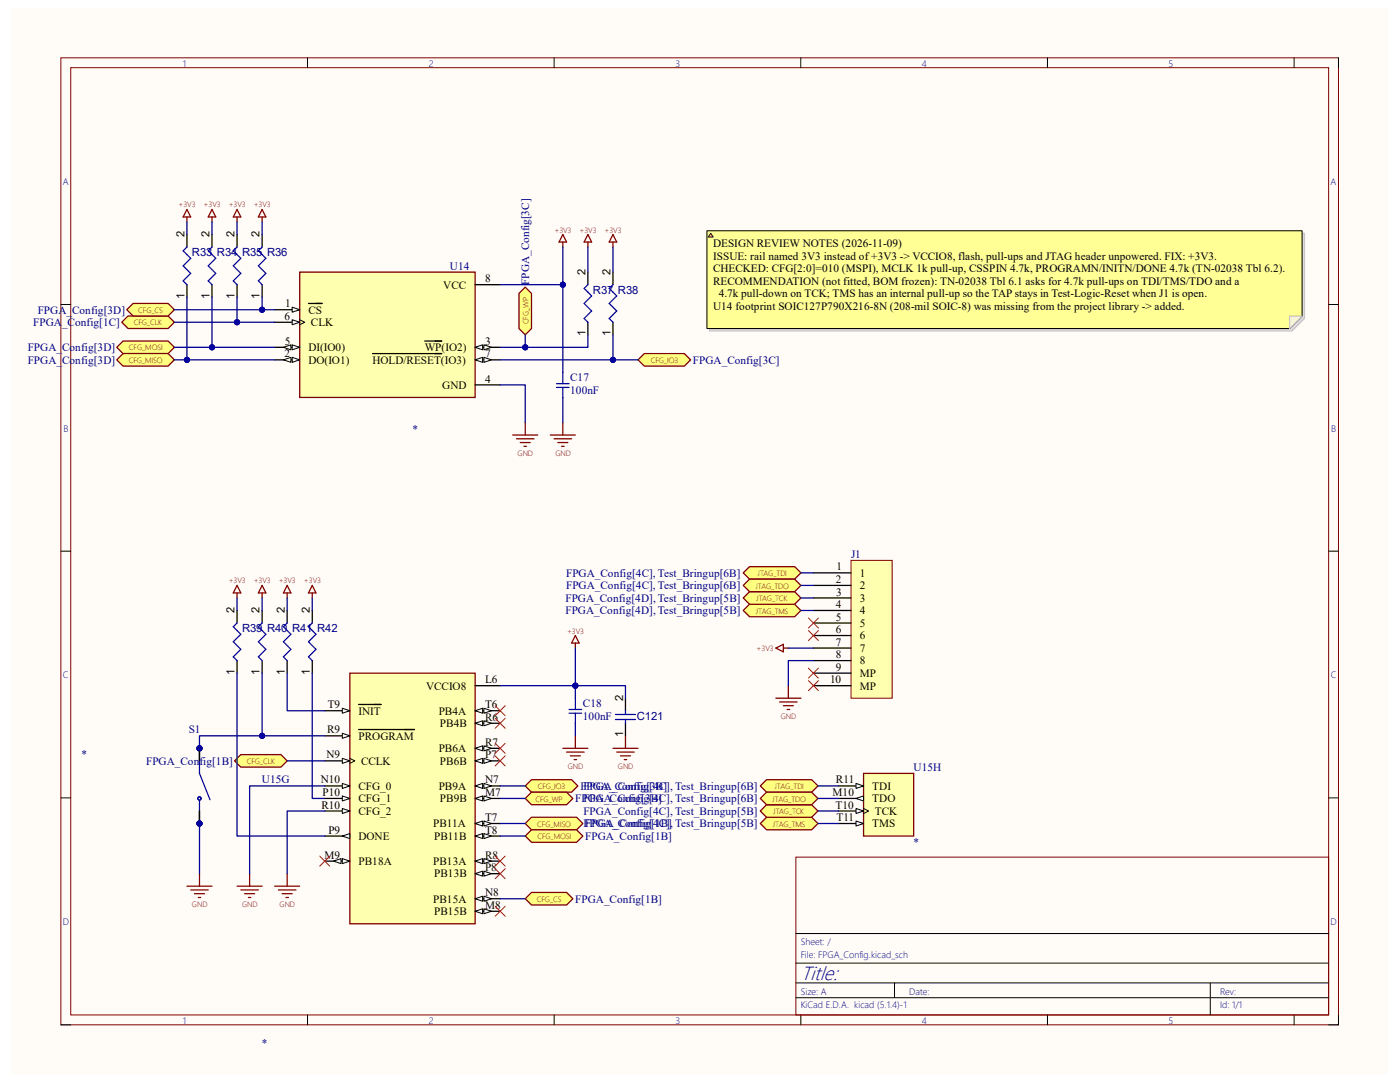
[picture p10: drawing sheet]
<svg xmlns="http://www.w3.org/2000/svg" width="279mm" height="216mm" viewBox="0 0 279 216" stroke-linecap="round" stroke-linejoin="round" font-family="sans-serif">
<defs><g id="words">
<text font-size="4" fill="#000080" x="159.8" y="195.5">Title:</text>
<g font-size="2.2">
<text x="36.8" y="47.3" transform="rotate(-90 36.8 47.3)">2</text>
<text x="41.8" y="47.3" transform="rotate(-90 41.8 47.3)">2</text>
<text x="46.8" y="47.3" transform="rotate(-90 46.8 47.3)">2</text>
<text x="51.8" y="47.3" transform="rotate(-90 51.8 47.3)">2</text>
<text x="142.3" y="49.3">DESIGN REVIEW NOTES (2026-11-09)</text>
<text x="142.3" y="51.8">ISSUE: rail named 3V3 instead of +3V3 -&gt; VCCIO8, flash, pull-ups and JTAG header unpowered. FIX: +3V3.</text>
<text x="36.8" y="59.6" transform="rotate(-90 36.8 59.6)">1</text>
<text x="41.8" y="59.6" transform="rotate(-90 41.8 59.6)">1</text>
<text x="46.8" y="59.6" transform="rotate(-90 46.8 59.6)">1</text>
<text x="51.8" y="59.6" transform="rotate(-90 51.8 59.6)">1</text>
<text x="88.5" y="57.6">VCC</text>
<text x="96.8" y="56.3">8</text>
<text x="116.8" y="54.8" transform="rotate(-90 116.8 54.8)">2</text>
<text x="121.8" y="54.8" transform="rotate(-90 121.8 54.8)">2</text>
<text x="142.3" y="54.3">CHECKED: CFG[2:0]=010 (MSPI), MCLK 1k pull-up, CSSPIN 4.7k, PROGRAMN/INITN/DONE 4.7k (TN-02038 Tbl 6.2).</text>
<text x="142.3" y="56.8">RECOMMENDATION (not fitted, BOM frozen): TN-02038 Tbl 6.1 asks for 4.7k pull-ups on TDI/TMS/TDO and a</text>
<text x="143.4" y="59.3">4.7k pull-down on TCK; TMS has an internal pull-up so the TAP stays in Test-Logic-Reset when J1 is open.</text>
<text x="56.8" y="63.8">6</text>
<text x="56.9" y="61.3">1</text>
<text x="61.6" y="62.6">CS</text>
<text x="62.1" y="65.1">CLK</text>
<text x="142.3" y="61.8">U14 footprint SOIC127P790X216-8N (208-mil SOIC-8) was missing from the project library -&gt; added.</text>
<text x="56.8" y="71.3">2</text>
<text x="56.8" y="68.8">5</text>
<text x="61.6" y="70.1">DI(IO0)</text>
<text x="84.8" y="70.1">WP(IO2)</text>
<text x="96.8" y="68.8">3</text>
<text x="96.8" y="71.3">7</text>
<text x="116.8" y="67.1" transform="rotate(-90 116.8 67.1)">1</text>
<text x="121.8" y="67.1" transform="rotate(-90 121.8 67.1)">1</text>
<text x="61.6" y="72.6">DO(IO1)</text>
<text x="74.3" y="72.6">HOLD/RESET(IO3)</text>
<text x="88.3" y="77.6">GND</text>
<text x="96.8" y="76.3">4</text>
<text x="167" y="113.8">1</text>
<text x="166.8" y="116.3">2</text>
<text x="166.9" y="118.8">3</text>
<text x="171.6" y="115.1">1</text>
<text x="171.6" y="117.6">2</text>
<text x="46.8" y="122.3" transform="rotate(-90 46.8 122.3)">2</text>
<text x="51.8" y="122.3" transform="rotate(-90 51.8 122.3)">2</text>
<text x="56.9" y="122.3" transform="rotate(-90 56.9 122.3)">2</text>
<text x="61.8" y="122.3" transform="rotate(-90 61.8 122.3)">2</text>
<text x="166.8" y="121.3">4</text>
<text x="166.8" y="123.8">5</text>
<text x="171.6" y="120.1">3</text>
<text x="171.6" y="122.6">4</text>
<text x="171.6" y="125.1">5</text>
<text x="166.8" y="126.3">6</text>
<text x="166.8" y="128.8">7</text>
<text x="166.8" y="131.3">8</text>
<text x="171.6" y="127.6">6</text>
<text x="171.6" y="130.1">7</text>
<text x="46.8" y="134.7" transform="rotate(-90 46.8 134.7)">1</text>
<text x="51.8" y="134.7" transform="rotate(-90 51.8 134.7)">1</text>
<text x="56.9" y="134.7" transform="rotate(-90 56.9 134.7)">1</text>
<text x="61.8" y="134.7" transform="rotate(-90 61.8 134.7)">1</text>
<text x="85" y="137.6">VCCIO8</text>
<text x="96.8" y="136.3">L6</text>
<text x="165.7" y="136.3">10</text>
<text x="166.8" y="133.8">9</text>
<text x="171.6" y="132.6">8</text>
<text x="171.6" y="135.1">MP</text>
<text x="171.6" y="137.6">MP</text>
<text x="65.4" y="141.3">T9</text>
<text x="71.5" y="142.6">INIT</text>
<text x="87.5" y="142.6">PB4A</text>
<text x="96.8" y="141.3">T6</text>
<text x="96.8" y="143.8">R6</text>
<text x="124.3" y="139.8" transform="rotate(-90 124.3 139.8)">2</text>
<text x="65.3" y="146.3">R9</text>
<text x="71.5" y="147.6">PROGRAM</text>
<text x="87.8" y="145.1">PB4B</text>
<text x="96.8" y="148.8">R7</text>
<text x="124.3" y="147.2" transform="rotate(-90 124.3 147.2)">1</text>
<text x="65.2" y="151.3">N9</text>
<text x="72.1" y="152.6">CCLK</text>
<text x="87.5" y="150.1">PB6A</text>
<text x="87.8" y="152.6">PB6B</text>
<text x="96.8" y="151.3">P7</text>
<text x="64" y="156.3">N10</text>
<text x="64.1" y="161.3">R10</text>
<text x="64.4" y="158.8">P10</text>
<text x="71.5" y="157.6">CFG_0</text>
<text x="71.5" y="160.1">CFG_1</text>
<text x="87.5" y="157.6">PB9A</text>
<text x="87.8" y="160.1">PB9B</text>
<text x="96.8" y="156.3">N7</text>
<text x="96.8" y="158.8">M7</text>
<text x="166.2" y="158.8">M10</text>
<text x="166.8" y="161.3">T10</text>
<text x="166.8" y="156.3">R11</text>
<text x="174.1" y="157.6">TDI</text>
<text x="174.1" y="160.1">TDO</text>
<text x="65.5" y="166.3">P9</text>
<text x="71.5" y="162.6">CFG_2</text>
<text x="71.5" y="167.6">DONE</text>
<text x="86.4" y="165.1">PB11A</text>
<text x="86.7" y="167.6">PB11B</text>
<text x="96.8" y="163.8">T7</text>
<text x="96.8" y="166.3">T8</text>
<text x="167" y="163.8">T11</text>
<text x="174.1" y="165.1">TMS</text>
<text x="174.6" y="162.6">TCK</text>
<text x="64.8" y="171.3">M9</text>
<text x="71.5" y="172.6">PB18A</text>
<text x="86.4" y="172.6">PB13A</text>
<text x="96.8" y="171.3">R8</text>
<text x="96.8" y="173.8">P8</text>
<text x="86.7" y="175.1">PB13B</text>
<text x="96.8" y="178.8">N8</text>
<text x="86.4" y="180.1">PB15A</text>
<text x="86.7" y="182.6">PB15B</text>
<text x="96.8" y="181.3">M8</text>
</g>
<g font-size="2.2" fill="#000080">
<text x="38.3" y="51.1">R33 R34 R35 R36</text>
<text x="89.8" y="53.8">U14</text>
<text x="105.6" y="56.8" transform="rotate(-90 105.6 56.8)">FPGA_Config[3C]</text>
<text x="118.3" y="58.6">R37 R38</text>
<text x="6.6" y="65.1">FPGA_Config[1C]</text>
<text x="7.5" y="62.6">FPGA_Config[3D]</text>
<text x="5.5" y="70.1">FPGA_Config[3D]</text>
<text x="5.5" y="72.6">FPGA_Config[3D]</text>
<text x="113.8" y="76.1">C17</text>
<text x="138.3" y="72.6">FPGA_Config[3C]</text>
<text x="113.8" y="78.6">100nF</text>
<text x="82.3" y="86.3">*</text>
<text x="169.8" y="111.3">J1</text>
<text x="113" y="115.1">FPGA_Config[4C], Test_Bringup[6B]</text>
<text x="113" y="117.6">FPGA_Config[4C], Test_Bringup[6B]</text>
<text x="112.9" y="122.6">FPGA_Config[4D], Test_Bringup[5B]</text>
<text x="112.9" y="120.1">FPGA_Config[4D], Test_Bringup[5B]</text>
<text x="48.3" y="126.1">R39 R40 R41 R42</text>
<text x="116.3" y="143.6">100nF</text>
<text x="116.3" y="141.1">C18</text>
<text x="127.1" y="143.6">C121</text>
<text x="37.7" y="146.3">S1</text>
<text x="16.3" y="151.3">*</text>
<text x="29.2" y="152.6">FPGA_Config[1B]</text>
<text x="182.3" y="153.8">U15H</text>
<text x="52.3" y="156.3">U15G</text>
<text x="114.8" y="160.1">FPGA_Config[3B]</text>
<text x="115.8" y="157.6">FPGA_Config[3B]</text>
<text x="116.4" y="157.6">FPGA_Config[4C], Test_Bringup[6B]</text>
<text x="116.4" y="160.1">FPGA_Config[4C], Test_Bringup[6B]</text>
<text x="116.4" y="165.1">FPGA_Config[4C], Test_Bringup[5B]</text>
<text x="116.4" y="162.6">FPGA_Config[4C], Test_Bringup[5B]</text>
<text x="116.8" y="165.1">FPGA_Config[1B]</text>
<text x="116.8" y="167.6">FPGA_Config[1B]</text>
<text x="182.3" y="168.8">*</text>
<text x="114.8" y="180.1">FPGA_Config[1B]</text>
<text x="52.3" y="208.8">*</text>
</g>
<g font-size="1.9" fill="#000080">
<text x="36.5" y="13.3">1</text>
<text x="85.6" y="13.3">2</text>
<text x="134.8" y="13.3">3</text>
<text x="183.9" y="13.3">4</text>
<text x="233.2" y="13.3">5</text>
<text x="12.5" y="36.9">A</text>
<text x="265.6" y="36.9">A</text>
<text x="12.7" y="86.1">B</text>
<text x="265.7" y="86.1">B</text>
<text x="12.6" y="135.4">C</text>
<text x="265.6" y="135.4">C</text>
<text x="12.5" y="184.6">D</text>
<text x="265.6" y="184.6">D</text>
<text x="159.8" y="191.2">File: FPGA_Config.kicad_sch</text>
<text x="159.8" y="188.5">Sheet: /</text>
<text x="159.8" y="201.2">KiCad E.D.A. kicad (5.1.4)-1</text>
<text x="159.8" y="198.5">Size: A</text>
<text x="181.4" y="198.5">Date:</text>
<text x="243.5" y="198.5">Rev:</text>
<text x="243.5" y="201.2">Id: 1/1</text>
<text x="36.5" y="204.3">1</text>
<text x="85.6" y="204.3">2</text>
<text x="134.8" y="204.3">3</text>
<text x="183.9" y="204.3">4</text>
<text x="233.2" y="204.3">5</text>
</g>
<g font-size="1.5" fill="#800000">
<text x="35.6" y="41.4">+3V3</text>
<text x="40.6" y="41.4">+3V3</text>
<text x="45.6" y="41.4">+3V3</text>
<text x="50.6" y="41.4">+3V3</text>
<text x="110.7" y="46.4">+3V3</text>
<text x="115.7" y="46.4">+3V3</text>
<text x="120.6" y="46.4">+3V3</text>
<text x="26.7" y="64.9">CFG_CLK</text>
<text x="27.6" y="62.4">CFG_CS</text>
<text x="105.5" y="64.7" transform="rotate(-90 105.5 64.7)">CFG_WP</text>
<text x="25.7" y="69.9">CFG_MOSI</text>
<text x="25.7" y="72.4">CFG_MISO</text>
<text x="129.9" y="72.4">CFG_IO3</text>
<text x="103.3" y="90.9">GND</text>
<text x="110.8" y="90.9">GND</text>
<text x="45.6" y="116.4">+3V3</text>
<text x="50.6" y="116.4">+3V3</text>
<text x="55.6" y="116.4">+3V3</text>
<text x="60.7" y="116.4">+3V3</text>
<text x="150.7" y="117.4">JTAG_TDO</text>
<text x="150.9" y="119.9">JTAG_TCK</text>
<text x="151.2" y="114.9">JTAG_TDI</text>
<text x="150.8" y="122.4">JTAG_TMS</text>
<text x="113.2" y="126.4">+3V3</text>
<text x="151" y="129.9">+3V3</text>
<text x="155.8" y="143.4">GND</text>
<text x="49.2" y="152.4">CFG_CLK</text>
<text x="113.3" y="153.4">GND</text>
<text x="123.3" y="153.4">GND</text>
<text x="106.9" y="159.9">CFG_WP</text>
<text x="107.4" y="157.4">CFG_IO3</text>
<text x="154.1" y="159.9">JTAG_TDO</text>
<text x="154.6" y="157.4">JTAG_TDI</text>
<text x="107.2" y="164.9">CFG_MISO</text>
<text x="107.3" y="167.4">CFG_MOSI</text>
<text x="154.2" y="164.9">JTAG_TMS</text>
<text x="154.3" y="162.4">JTAG_TCK</text>
<text x="107.1" y="180">CFG_CS</text>
<text x="38.3" y="180.9">GND</text>
<text x="48.3" y="180.9">GND</text>
<text x="55.8" y="180.9">GND</text>
</g>
</g></defs>
<path d="M2.3 1.7h274.7v212.6h-274.7z" fill-rule="evenodd" fill="#fffcf8"/>
<path d="M12.1 11.5h255v193h-255zM14.1 13.5h251.1v189h-251.1zM158.8 171h106.4v31.5h-106.4z" fill="none" stroke="#800000" stroke-width=".2"/>
<g fill="none" stroke="#000" stroke-width=".2">
<path d="M61.4 11.5v2M110.6 11.5v2M159.8 11.5v2M209 11.5v2M258.3 11.5v2M267.1 11.5v2M12.1 60.8h2M265.2 60.8h1.9M12.1 110h2M265.2 110h1.9M12.1 159.2h2M265.2 159.2h1.9"/>
<path d="M158.8 199.1h106.4M158.8 196.1h106.4M158.8 192.2h106.4M158.8 186.3h106.4M178.5 196.1v3M241.5 196.1v6.4M12.1 204.5h2M61.4 202.5v2M110.6 202.5v2M159.8 202.5v2M209 202.5v2M258.3 202.5v2"/>
<path d="M267.1 202.5v2h-1.9"/>
</g>
<path d="M37.3 41.8l.8 1.5h-1.5zM37.3 43.3v1M117.3 46.8l.8 1.5h-1.5zM117.3 48.3v1M122.3 149.3h5M123.1 150.1h3.5M123.8 150.8h2M124.6 151.6h.5M124.8 146.8v2.5" fill="none" stroke="#800000" stroke-width=".25"/>
<path d="M59.8 54.3h35v25h-35z" fill-rule="evenodd" fill="#ffffb0"/>
<path d="M59.8 54.3h35v25h-35z" fill="none" stroke="#800000" stroke-width=".25"/>
<path d="M54.8 61.8h5" fill="none" stroke="#000" stroke-width=".25"/>
<path d="M58.3 61.3l1.5 .5-1.5 .5z" fill="#f8fcff"/>
<path d="M58.3 61.3l1.5 .5-1.5 .5z" fill="none" stroke="#000" stroke-width=".2"/>
<path d="M54.8 64.3h5M61.6 60.5h2.7" fill="none" stroke="#000" stroke-width=".25"/>
<path d="M58.3 63.8l1.5 .5-1.5 .5z" fill="#f8fcff"/>
<path d="M58.3 63.8l1.5 .5-1.5 .5zM59.8 63.8l1 .5-1 .5" fill="none" stroke="#000" stroke-width=".2"/>
<path d="M54.8 69.3h5" fill="none" stroke="#000" stroke-width=".25"/>
<path d="M58.3 68.8l1.5 .5-1.5 .5z" fill="#f8fcff"/>
<path d="M58.3 68.8l1.5 .5-1.5 .5z" fill="none" stroke="#000" stroke-width=".2"/>
<path d="M56.6 69.3l1.5-.5v1z" fill="#f8fcff"/>
<path d="M56.6 69.3l1.5-.5v1z" fill="none" stroke="#000" stroke-width=".2"/>
<path d="M54.8 71.8h5" fill="none" stroke="#000" stroke-width=".25"/>
<path d="M58.3 71.3l1.5 .5-1.5 .5z" fill="#f8fcff"/>
<path d="M58.3 71.3l1.5 .5-1.5 .5z" fill="none" stroke="#000" stroke-width=".2"/>
<path d="M56.6 71.8l1.5-.5v1z" fill="#f8fcff"/>
<path d="M56.6 71.8l1.5-.5v1z" fill="none" stroke="#000" stroke-width=".2"/>
<path d="M94.8 56.8h5M94.8 69.3h5" fill="none" stroke="#000" stroke-width=".25"/>
<path d="M94.8 69.3l1.5-.5v1z" fill="#f8fcff"/>
<path d="M94.8 69.3l1.5-.5v1z" fill="none" stroke="#000" stroke-width=".2"/>
<path d="M96.6 68.8l1.5 .5-1.5 .5z" fill="#f8fcff"/>
<path d="M96.6 68.8l1.5 .5-1.5 .5z" fill="none" stroke="#000" stroke-width=".2"/>
<path d="M84.8 68.1h3.3M94.8 71.8h5" fill="none" stroke="#000" stroke-width=".25"/>
<path d="M94.8 71.8l1.5-.5v1z" fill="#f8fcff"/>
<path d="M94.8 71.8l1.5-.5v1z" fill="none" stroke="#000" stroke-width=".2"/>
<path d="M96.6 71.3l1.5 .5-1.5 .5z" fill="#f8fcff"/>
<path d="M96.6 71.3l1.5 .5-1.5 .5z" fill="none" stroke="#000" stroke-width=".2"/>
<path d="M37.3 46.8v2.5M37.3 56.8v2.5M52.3 46.8v2.5M52.3 56.8v2.5M74.3 70.6h13.8M94.8 76.8h5M57.3 121.8v2.5M57.3 131.8v2.5" fill="none" stroke="#000" stroke-width=".25"/>
<g fill="none" stroke="#800000" stroke-width=".25">
<path d="M42.3 41.8l.8 1.5h-1.5zM42.3 43.3v1M102.3 86.8h5M103.1 87.6h3.5M103.8 88.3h2M104.6 89.1h.5M104.8 84.3v2.5M109.8 86.8h5M110.6 87.6h3.5M111.3 88.3h2M112.1 89.1h.5M112.3 84.3v2.5"/>
<path d="M47.3 116.8l.8 1.5h-1.5zM47.3 118.3v1M114.8 126.8l.8 1.5h-1.5zM114.8 128.3v1M47.3 176.8h5M48.1 177.6h3.5M48.8 178.3h2M49.6 179.1h.5M49.8 174.3v2.5"/>
</g>
<path d="M37.3 49.3l-.7 .7 1.5 1.5-1.5 1.5 1.5 1.5-1.5 1.5 .7 .8M52.3 49.3l-.7 .7 1.5 1.5-1.5 1.5 1.5 1.5-1.5 1.5 .7 .8M57.3 124.3l-.7 .8 1.5 1.5-1.5 1.5 1.5 1.5-1.5 1.5 .7 .7" fill="none" stroke="#00f" stroke-width=".25"/>
<path d="M169.8 111.8h8.2v27.5h-8.2z" fill-rule="evenodd" fill="#ffffb0"/>
<path d="M169.8 111.8h8.2v27.5h-8.2z" fill="none" stroke="#800000" stroke-width=".2"/>
<path d="M162.3 114.3h7.5M162.3 116.8h7.5M162.3 119.3h7.5M162.3 121.8h7.5M162.3 124.3h7.5M162.3 126.8h7.5M162.3 129.3h7.5M162.3 131.8h7.5M162.3 134.3h7.5M162.3 136.8h7.5" fill="none" stroke="#000" stroke-width=".25"/>
<path d="M112.3 149.3h5M113.1 150.1h3.5M113.8 150.8h2M114.6 151.6h.5M114.8 146.8v2.5M37.3 176.8h5M38.1 177.6h3.5M38.8 178.3h2M39.6 179.1h.5M39.8 174.3v2.5" fill="none" stroke="#800000" stroke-width=".25"/>
<path d="M172.3 154.3h10v12.5h-10z" fill-rule="evenodd" fill="#ffffb0"/>
<path d="M172.3 154.3h10v12.5h-10z" fill="none" stroke="#800000" stroke-width=".25"/>
<path d="M167.3 156.8h5" fill="none" stroke="#000" stroke-width=".25"/>
<path d="M170.8 156.3l1.5 .5-1.5 .5z" fill="#f8fcff"/>
<path d="M170.8 156.3l1.5 .5-1.5 .5z" fill="none" stroke="#000" stroke-width=".2"/>
<path d="M167.3 159.3h5" fill="none" stroke="#000" stroke-width=".25"/>
<path d="M170.8 159.3l1.5-.5v1z" fill="#f8fcff"/>
<path d="M170.8 159.3l1.5-.5v1z" fill="none" stroke="#000" stroke-width=".2"/>
<path d="M167.3 161.8h5" fill="none" stroke="#000" stroke-width=".25"/>
<path d="M170.8 161.3l1.5 .5-1.5 .5z" fill="#f8fcff"/>
<path d="M170.8 161.3l1.5 .5-1.5 .5zM172.3 161.3l1 .5-1 .5" fill="none" stroke="#000" stroke-width=".2"/>
<path d="M167.3 164.3h5" fill="none" stroke="#000" stroke-width=".25"/>
<path d="M170.8 163.8l1.5 .5-1.5 .5z" fill="#f8fcff"/>
<path d="M170.8 163.8l1.5 .5-1.5 .5z" fill="none" stroke="#000" stroke-width=".2"/>
<path d="M62.3 121.8v2.5M62.3 131.8v2.5" fill="none" stroke="#000" stroke-width=".25"/>
<path d="M62.3 124.3l-.7 .8 1.5 1.5-1.5 1.5 1.5 1.5-1.5 1.5 .7 .7" fill="none" stroke="#00f" stroke-width=".25"/>
<path d="M62.3 116.8l.8 1.5h-1.5zM62.3 118.3v1" fill="none" stroke="#800000" stroke-width=".25"/>
<path d="M69.8 134.3h25v50h-25z" fill-rule="evenodd" fill="#ffffb0"/>
<path d="M69.8 134.3h25v50h-25z" fill="none" stroke="#800000" stroke-width=".25"/>
<path d="M64.8 141.8h5" fill="none" stroke="#000" stroke-width=".25"/>
<path d="M68.3 141.3l1.5 .5-1.5 .5z" fill="#f8fcff"/>
<path d="M68.3 141.3l1.5 .5-1.5 .5z" fill="none" stroke="#000" stroke-width=".2"/>
<path d="M64.8 146.8h5M71.6 140.6h4.5" fill="none" stroke="#000" stroke-width=".25"/>
<path d="M68.3 146.3l1.5 .5-1.5 .5z" fill="#f8fcff"/>
<path d="M68.3 146.3l1.5 .5-1.5 .5z" fill="none" stroke="#000" stroke-width=".2"/>
<path d="M64.8 151.8h5M71.6 145.6h11.1" fill="none" stroke="#000" stroke-width=".25"/>
<path d="M68.3 151.3l1.5 .5-1.5 .5z" fill="#f8fcff"/>
<path d="M68.3 151.3l1.5 .5-1.5 .5zM69.8 151.3l1 .5-1 .5" fill="none" stroke="#000" stroke-width=".2"/>
<path d="M64.8 156.8h5" fill="none" stroke="#000" stroke-width=".25"/>
<path d="M68.3 156.3l1.5 .5-1.5 .5z" fill="#f8fcff"/>
<path d="M68.3 156.3l1.5 .5-1.5 .5z" fill="none" stroke="#000" stroke-width=".2"/>
<path d="M64.8 159.3h5" fill="none" stroke="#000" stroke-width=".25"/>
<path d="M68.3 158.8l1.5 .5-1.5 .5z" fill="#f8fcff"/>
<path d="M68.3 158.8l1.5 .5-1.5 .5z" fill="none" stroke="#000" stroke-width=".2"/>
<path d="M64.8 161.8h5" fill="none" stroke="#000" stroke-width=".25"/>
<path d="M68.3 161.3l1.5 .5-1.5 .5z" fill="#f8fcff"/>
<path d="M68.3 161.3l1.5 .5-1.5 .5z" fill="none" stroke="#000" stroke-width=".2"/>
<path d="M64.8 166.8h5" fill="none" stroke="#000" stroke-width=".25"/>
<path d="M68.3 166.8l1.5-.5v1z" fill="#f8fcff"/>
<path d="M68.3 166.8l1.5-.5v1z" fill="none" stroke="#000" stroke-width=".2"/>
<path d="M64.8 171.8h5" fill="none" stroke="#000" stroke-width=".25"/>
<path d="M68.3 171.3l1.5 .5-1.5 .5z" fill="#f8fcff"/>
<path d="M68.3 171.3l1.5 .5-1.5 .5z" fill="none" stroke="#000" stroke-width=".2"/>
<path d="M66.6 171.8l1.5-.5v1z" fill="#f8fcff"/>
<path d="M66.6 171.8l1.5-.5v1z" fill="none" stroke="#000" stroke-width=".2"/>
<path d="M94.8 136.8h5M94.8 141.8h5" fill="none" stroke="#000" stroke-width=".25"/>
<path d="M94.8 141.8l1.5-.5v1z" fill="#f8fcff"/>
<path d="M94.8 141.8l1.5-.5v1z" fill="none" stroke="#000" stroke-width=".2"/>
<path d="M96.6 141.3l1.5 .5-1.5 .5z" fill="#f8fcff"/>
<path d="M96.6 141.3l1.5 .5-1.5 .5z" fill="none" stroke="#000" stroke-width=".2"/>
<path d="M94.8 144.3h5" fill="none" stroke="#000" stroke-width=".25"/>
<path d="M94.8 144.3l1.5-.5v1z" fill="#f8fcff"/>
<path d="M94.8 144.3l1.5-.5v1z" fill="none" stroke="#000" stroke-width=".2"/>
<path d="M96.6 143.8l1.5 .5-1.5 .5z" fill="#f8fcff"/>
<path d="M96.6 143.8l1.5 .5-1.5 .5z" fill="none" stroke="#000" stroke-width=".2"/>
<path d="M94.8 149.3h5" fill="none" stroke="#000" stroke-width=".25"/>
<path d="M94.8 149.3l1.5-.5v1z" fill="#f8fcff"/>
<path d="M94.8 149.3l1.5-.5v1z" fill="none" stroke="#000" stroke-width=".2"/>
<path d="M96.6 148.8l1.5 .5-1.5 .5z" fill="#f8fcff"/>
<path d="M96.6 148.8l1.5 .5-1.5 .5z" fill="none" stroke="#000" stroke-width=".2"/>
<path d="M94.8 151.8h5" fill="none" stroke="#000" stroke-width=".25"/>
<path d="M94.8 151.8l1.5-.5v1z" fill="#f8fcff"/>
<path d="M94.8 151.8l1.5-.5v1z" fill="none" stroke="#000" stroke-width=".2"/>
<path d="M96.6 151.3l1.5 .5-1.5 .5z" fill="#f8fcff"/>
<path d="M96.6 151.3l1.5 .5-1.5 .5z" fill="none" stroke="#000" stroke-width=".2"/>
<path d="M94.8 156.8h5" fill="none" stroke="#000" stroke-width=".25"/>
<path d="M94.8 156.8l1.5-.5v1z" fill="#f8fcff"/>
<path d="M94.8 156.8l1.5-.5v1z" fill="none" stroke="#000" stroke-width=".2"/>
<path d="M96.6 156.3l1.5 .5-1.5 .5z" fill="#f8fcff"/>
<path d="M96.6 156.3l1.5 .5-1.5 .5z" fill="none" stroke="#000" stroke-width=".2"/>
<path d="M94.8 159.3h5" fill="none" stroke="#000" stroke-width=".25"/>
<path d="M94.8 159.3l1.5-.5v1z" fill="#f8fcff"/>
<path d="M94.8 159.3l1.5-.5v1z" fill="none" stroke="#000" stroke-width=".2"/>
<path d="M96.6 158.8l1.5 .5-1.5 .5z" fill="#f8fcff"/>
<path d="M96.6 158.8l1.5 .5-1.5 .5z" fill="none" stroke="#000" stroke-width=".2"/>
<path d="M94.8 164.3h5" fill="none" stroke="#000" stroke-width=".25"/>
<path d="M94.8 164.3l1.5-.5v1z" fill="#f8fcff"/>
<path d="M94.8 164.3l1.5-.5v1z" fill="none" stroke="#000" stroke-width=".2"/>
<path d="M96.6 163.8l1.5 .5-1.5 .5z" fill="#f8fcff"/>
<path d="M96.6 163.8l1.5 .5-1.5 .5z" fill="none" stroke="#000" stroke-width=".2"/>
<path d="M94.8 166.8h5" fill="none" stroke="#000" stroke-width=".25"/>
<path d="M94.8 166.8l1.5-.5v1z" fill="#f8fcff"/>
<path d="M94.8 166.8l1.5-.5v1z" fill="none" stroke="#000" stroke-width=".2"/>
<path d="M96.6 166.3l1.5 .5-1.5 .5z" fill="#f8fcff"/>
<path d="M96.6 166.3l1.5 .5-1.5 .5z" fill="none" stroke="#000" stroke-width=".2"/>
<path d="M94.8 171.8h5" fill="none" stroke="#000" stroke-width=".25"/>
<path d="M94.8 171.8l1.5-.5v1z" fill="#f8fcff"/>
<path d="M94.8 171.8l1.5-.5v1z" fill="none" stroke="#000" stroke-width=".2"/>
<path d="M96.6 171.3l1.5 .5-1.5 .5z" fill="#f8fcff"/>
<path d="M96.6 171.3l1.5 .5-1.5 .5z" fill="none" stroke="#000" stroke-width=".2"/>
<path d="M94.8 174.3h5" fill="none" stroke="#000" stroke-width=".25"/>
<path d="M94.8 174.3l1.5-.5v1z" fill="#f8fcff"/>
<path d="M94.8 174.3l1.5-.5v1z" fill="none" stroke="#000" stroke-width=".2"/>
<path d="M96.6 173.8l1.5 .5-1.5 .5z" fill="#f8fcff"/>
<path d="M96.6 173.8l1.5 .5-1.5 .5z" fill="none" stroke="#000" stroke-width=".2"/>
<path d="M94.8 179.3h5" fill="none" stroke="#000" stroke-width=".25"/>
<path d="M94.8 179.3l1.5-.5v1z" fill="#f8fcff"/>
<path d="M94.8 179.3l1.5-.5v1z" fill="none" stroke="#000" stroke-width=".2"/>
<path d="M96.6 178.8l1.5 .5-1.5 .5z" fill="#f8fcff"/>
<path d="M96.6 178.8l1.5 .5-1.5 .5z" fill="none" stroke="#000" stroke-width=".2"/>
<path d="M94.8 181.8h5" fill="none" stroke="#000" stroke-width=".25"/>
<path d="M94.8 181.8l1.5-.5v1z" fill="#f8fcff"/>
<path d="M94.8 181.8l1.5-.5v1z" fill="none" stroke="#000" stroke-width=".2"/>
<path d="M96.6 181.3l1.5 .5-1.5 .5z" fill="#f8fcff"/>
<path d="M96.6 181.3l1.5 .5-1.5 .5z" fill="none" stroke="#000" stroke-width=".2"/>
<path d="M42.3 46.8v2.5M42.3 56.8v2.5M47.3 46.8v2.5M47.3 56.8v2.5M117.3 54.3v2.5M122.3 54.3v2.5M117.3 64.3v2.5M122.3 64.3v2.5M47.3 121.8v2.5M47.3 131.8v2.5M52.3 121.8v2.5M52.3 131.8v2.5" fill="none" stroke="#000" stroke-width=".25"/>
<path d="M42.3 49.3l-.7 .7 1.5 1.5-1.5 1.5 1.5 1.5-1.5 1.5 .7 .8M47.3 49.3l-.7 .7 1.5 1.5-1.5 1.5 1.5 1.5-1.5 1.5 .7 .8M117.3 56.8l-.7 .8 1.5 1.4-1.5 1.6 1.5 1.5-1.5 1.5 .7 .7M122.3 56.8l-.7 .8 1.5 1.4-1.5 1.6 1.5 1.5-1.5 1.5 .7 .7M47.3 124.3l-.7 .8 1.5 1.5-1.5 1.5 1.5 1.5-1.5 1.5 .7 .7M52.3 124.3l-.7 .8 1.5 1.5-1.5 1.5 1.5 1.5-1.5 1.5 .7 .7" fill="none" stroke="#00f" stroke-width=".25"/>
<g fill="none" stroke="#800000" stroke-width=".25">
<path d="M47.3 41.8l.8 1.5h-1.5zM47.3 43.3v1M52.3 41.8l.8 1.5h-1.5zM52.3 43.3v1M112.3 46.8l.8 1.5h-1.5zM112.3 48.3v1M122.3 46.8l.8 1.5h-1.5zM122.3 48.3v1M52.3 118.3v1M52.3 116.8l.8 1.5h-1.5zM57.3 118.3v1M57.3 116.8l.8 1.5h-1.5z"/>
<path d="M154.8 129.3l1.5-.7v1.5zM154.8 139.3h5M156.3 129.3h1M157.3 136.8v2.5M155.6 140.1h3.5M156.3 140.8h2M157.1 141.6h.5M54.8 176.8h5M55.6 177.6h3.5M56.3 178.3h2M57.1 179.1h.5M57.3 174.3v2.5"/>
</g>
<circle cx="39.8" cy="149.3" r=".5" fill="#000080"/>
<circle cx="39.8" cy="149.3" r=".5" fill="none" stroke="#000080" stroke-width=".2"/>
<circle cx="39.8" cy="149.3" r=".5" fill="#000080"/>
<circle cx="39.8" cy="149.3" r=".5" fill="none" stroke="#000080" stroke-width=".2"/>
<circle cx="39.8" cy="164.3" r=".5" fill="#000080"/>
<circle cx="39.8" cy="164.3" r=".5" fill="none" stroke="#000080" stroke-width=".2"/>
<circle cx="39.8" cy="164.3" r=".5" fill="#000080"/>
<circle cx="39.8" cy="164.3" r=".5" fill="none" stroke="#000080" stroke-width=".2"/>
<g fill="none" stroke="#00f" stroke-width=".25">
<path d="M39.8 151.8v2.5l2.1 5.3M39.8 159.7v2.1"/>
<circle cx="39.8" cy="159.3" r=".32"/>
<circle cx="39.8" cy="159.3" r=".33"/>
</g>
<path d="M39.8 149.3v2.5" fill="none" stroke="#000" stroke-width=".25"/>
<circle cx="39.8" cy="149.3" r=".5" fill="#000080"/>
<circle cx="39.8" cy="149.3" r=".5" fill="none" stroke="#000080" stroke-width=".2"/>
<path d="M39.8 149.3v2.5" fill="none" stroke="#000" stroke-width=".25"/>
<circle cx="39.8" cy="149.3" r=".5" fill="#000080"/>
<circle cx="39.8" cy="149.3" r=".5" fill="none" stroke="#000080" stroke-width=".2"/>
<path d="M39.8 161.8v2.5" fill="none" stroke="#000" stroke-width=".25"/>
<circle cx="39.8" cy="164.3" r=".5" fill="#000080"/>
<circle cx="39.8" cy="164.3" r=".5" fill="none" stroke="#000080" stroke-width=".2"/>
<path d="M39.8 161.8v2.5" fill="none" stroke="#000" stroke-width=".25"/>
<circle cx="39.8" cy="164.3" r=".5" fill="#000080"/>
<circle cx="39.8" cy="164.3" r=".5" fill="none" stroke="#000080" stroke-width=".2"/>
<path d="M124.8 139.3v2.5M124.8 144.3v2.5" fill="none" stroke="#000" stroke-width=".25"/>
<path d="M122.8 142.6h4M122.8 143.6h4M124.8 141.8v.8M124.8 143.6v.7" fill="none" stroke="#00f" stroke-width=".25"/>
<path d="M104.8 164.3l1.3-1.2h9l1.2 1.2-1.2 1.3h-9z" fill-rule="evenodd" fill="#ffff80"/>
<path d="M104.8 164.3l1.3-1.2h9l1.2 1.2-1.2 1.3h-9z" fill="none" stroke="#800000" stroke-width=".25"/>
<path d="M23.3 69.3l1.3-1.2h9l1.2 1.2-1.2 1.3h-9z" fill-rule="evenodd" fill="#ffff80"/>
<path d="M23.3 69.3l1.3-1.2h9l1.2 1.2-1.2 1.3h-9z" fill="none" stroke="#800000" stroke-width=".25"/>
<path d="M148.3 114.3l1.3-1.2h9l1.2 1.2-1.2 1.3h-9z" fill-rule="evenodd" fill="#ffff80"/>
<path d="M148.3 114.3l1.3-1.2h9l1.2 1.2-1.2 1.3h-9z" fill="none" stroke="#800000" stroke-width=".25"/>
<path d="M24.6 70.6h9l1.2 1.2-1.2 1.3h-9l-1.3-1.3z" fill-rule="evenodd" fill="#ffff80"/>
<path d="M24.6 70.6h9l1.2 1.2-1.2 1.3h-9l-1.3-1.3z" fill="none" stroke="#800000" stroke-width=".25"/>
<path d="M106.1 165.6h9l1.2 1.2-1.2 1.3h-9l-1.3-1.3z" fill-rule="evenodd" fill="#ffff80"/>
<path d="M106.1 165.6h9l1.2 1.2-1.2 1.3h-9l-1.3-1.3z" fill="none" stroke="#800000" stroke-width=".25"/>
<path d="M24.3 64.3l1.3-1.2h8l1.2 1.2-1.2 1.3h-8z" fill-rule="evenodd" fill="#ffff80"/>
<path d="M24.3 64.3l1.3-1.2h8l1.2 1.2-1.2 1.3h-8z" fill="none" stroke="#800000" stroke-width=".25"/>
<path d="M104.8 156.8l1.3-1.2h8l1.2 1.2-1.2 1.3h-8z" fill-rule="evenodd" fill="#ffff80"/>
<path d="M104.8 156.8l1.3-1.2h8l1.2 1.2-1.2 1.3h-8z" fill="none" stroke="#800000" stroke-width=".25"/>
<path d="M148.3 121.8l1.3-1.2h9l1.2 1.2-1.2 1.3h-9z" fill-rule="evenodd" fill="#ffff80"/>
<path d="M148.3 121.8l1.3-1.2h9l1.2 1.2-1.2 1.3h-9z" fill="none" stroke="#800000" stroke-width=".25"/>
<path d="M151.7 164.3l1.3-1.2h9l1.2 1.2-1.2 1.3h-9z" fill-rule="evenodd" fill="#ffff80"/>
<path d="M151.7 164.3l1.3-1.2h9l1.2 1.2-1.2 1.3h-9z" fill="none" stroke="#800000" stroke-width=".25"/>
<path d="M48.1 150.6h8l1.2 1.2-1.2 1.3h-8l-1.3-1.3z" fill-rule="evenodd" fill="#ffff80"/>
<path d="M48.1 150.6h8l1.2 1.2-1.2 1.3h-8l-1.3-1.3z" fill="none" stroke="#800000" stroke-width=".25"/>
<path d="M106.1 178.1h7l1.2 1.2-1.2 1.3h-7l-1.3-1.3z" fill-rule="evenodd" fill="#ffff80"/>
<path d="M106.1 178.1h7l1.2 1.2-1.2 1.3h-7l-1.3-1.3z" fill="none" stroke="#800000" stroke-width=".25"/>
<path d="M25.3 61.8l1.3-1.3h7l1.2 1.3-1.2 1.3h-7z" fill-rule="evenodd" fill="#ffff80"/>
<path d="M25.3 61.8l1.3-1.3h7l1.2 1.3-1.2 1.3h-7z" fill="none" stroke="#800000" stroke-width=".25"/>
<path d="M151.7 161.8l1.3-1.2h9l1.2 1.2-1.2 1.3h-9z" fill-rule="evenodd" fill="#ffff80"/>
<path d="M151.7 161.8l1.3-1.2h9l1.2 1.2-1.2 1.3h-9z" fill="none" stroke="#800000" stroke-width=".25"/>
<path d="M104.8 57.3l1.3 1.3v7l-1.3 1.2-1.2-1.2v-7z" fill-rule="evenodd" fill="#ffff80"/>
<path d="M104.8 57.3l1.3 1.3v7l-1.3 1.2-1.2-1.2v-7z" fill="none" stroke="#800000" stroke-width=".25"/>
<path d="M128.6 70.6h8l1.2 1.2-1.2 1.3h-8l-1.3-1.3z" fill-rule="evenodd" fill="#ffff80"/>
<path d="M128.6 70.6h8l1.2 1.2-1.2 1.3h-8l-1.3-1.3z" fill="none" stroke="#800000" stroke-width=".25"/>
<path d="M149.6 118.1h9l1.2 1.2-1.2 1.3h-9l-1.3-1.3z" fill-rule="evenodd" fill="#ffff80"/>
<path d="M149.6 118.1h9l1.2 1.2-1.2 1.3h-9l-1.3-1.3z" fill="none" stroke="#800000" stroke-width=".25"/>
<path d="M104.8 159.3l1.3-1.2h7l1.2 1.2-1.2 1.3h-7z" fill-rule="evenodd" fill="#ffff80"/>
<path d="M104.8 159.3l1.3-1.2h7l1.2 1.2-1.2 1.3h-7z" fill="none" stroke="#800000" stroke-width=".25"/>
<path d="M148.3 116.8l1.3-1.2h9l1.2 1.2-1.2 1.3h-9z" fill-rule="evenodd" fill="#ffff80"/>
<path d="M148.3 116.8l1.3-1.2h9l1.2 1.2-1.2 1.3h-9z" fill="none" stroke="#800000" stroke-width=".25"/>
<path d="M151.7 156.8l1.3-1.2h9l1.2 1.2-1.2 1.3h-9z" fill-rule="evenodd" fill="#ffff80"/>
<path d="M151.7 156.8l1.3-1.2h9l1.2 1.2-1.2 1.3h-9z" fill="none" stroke="#800000" stroke-width=".25"/>
<path d="M151.7 159.3l1.3-1.2h9l1.2 1.2-1.2 1.3h-9z" fill-rule="evenodd" fill="#ffff80"/>
<path d="M151.7 159.3l1.3-1.2h9l1.2 1.2-1.2 1.3h-9z" fill="none" stroke="#800000" stroke-width=".25"/>
<g fill="none" stroke="#f00" stroke-width=".2">
<path d="M161.3 123.3l2 2M161.3 125.8l2 2M161.3 133.3l2 2M161.3 135.8l2 2M163.3 123.3l-2 2M163.3 125.8l-2 2M163.3 133.3l-2 2M163.3 135.8l-2 2M98.8 150.8l2 2M98.8 143.3l2 2M98.8 148.3l2 2M98.8 140.8l2 2"/>
<path d="M100.8 150.8l-2 2M100.8 143.3l-2 2M100.8 148.3l-2 2M100.8 140.8l-2 2M63.8 170.8l2 2M65.8 170.8l-2 2M98.8 170.8l2 2M98.8 173.3l2 2M100.8 170.8l-2 2M100.8 173.3l-2 2M98.8 180.8l2 2M100.8 180.8l-2 2"/>
</g>
<path d="M111.1 77.3h2.5M111.1 76.6h2.5M112.3 74.3v2.3M112.3 77.3v2M114.8 139.3v2.3M113.6 142.3h2.5M113.6 141.6h2.5M114.8 142.3v2" fill="none" stroke="#00f" stroke-width=".25"/>
<path d="M39.8 164.3v10" fill="none" stroke="#000080" stroke-width=".25"/>
<circle cx="39.8" cy="164.3" r=".5" fill="#000080"/>
<circle cx="39.8" cy="164.3" r=".5" fill="none" stroke="#000080" stroke-width=".2"/>
<path d="M122.3 71.8h5" fill="none" stroke="#000080" stroke-width=".25"/>
<circle cx="122.3" cy="71.8" r=".5" fill="#000080"/>
<circle cx="122.3" cy="71.8" r=".5" fill="none" stroke="#000080" stroke-width=".2"/>
<path d="M104.8 66.8v2.5M99.8 166.8h5" fill="none" stroke="#000080" stroke-width=".25"/>
<circle cx="104.8" cy="69.3" r=".5" fill="#000080"/>
<circle cx="104.8" cy="69.3" r=".5" fill="none" stroke="#000080" stroke-width=".2"/>
<path d="M52.3 44.3v2.5M99.8 56.8h12.5M57.3 151.8h7.5" fill="none" stroke="#000080" stroke-width=".25"/>
<circle cx="112.3" cy="56.8" r=".5" fill="#000080"/>
<circle cx="112.3" cy="56.8" r=".5" fill="none" stroke="#000080" stroke-width=".2"/>
<path d="M52.3 61.8h2.5M159.8 114.3h2.5M99.8 164.3h5" fill="none" stroke="#000080" stroke-width=".25"/>
<circle cx="52.3" cy="61.8" r=".5" fill="#000080"/>
<circle cx="52.3" cy="61.8" r=".5" fill="none" stroke="#000080" stroke-width=".2"/>
<path d="M114.8 129.3v7.5" fill="none" stroke="#000080" stroke-width=".25"/>
<circle cx="114.8" cy="136.8" r=".5" fill="#000080"/>
<circle cx="114.8" cy="136.8" r=".5" fill="none" stroke="#000080" stroke-width=".2"/>
<path d="M52.3 146.8h12.5" fill="none" stroke="#000080" stroke-width=".25"/>
<circle cx="52.3" cy="146.8" r=".5" fill="#000080"/>
<circle cx="52.3" cy="146.8" r=".5" fill="none" stroke="#000080" stroke-width=".2"/>
<path d="M47.3 59.3v5M52.3 119.3v2.5M159.8 116.8h2.5" fill="none" stroke="#000080" stroke-width=".25"/>
<circle cx="47.3" cy="64.3" r=".5" fill="#000080"/>
<circle cx="47.3" cy="64.3" r=".5" fill="none" stroke="#000080" stroke-width=".2"/>
<path d="M47.3 44.3v2.5M114.8 136.8v2.5M99.8 156.8h5M163.2 164.3h4.1" fill="none" stroke="#000080" stroke-width=".25"/>
<circle cx="114.8" cy="136.8" r=".5" fill="#000080"/>
<circle cx="114.8" cy="136.8" r=".5" fill="none" stroke="#000080" stroke-width=".2"/>
<path d="M52.3 59.3v2.5" fill="none" stroke="#000080" stroke-width=".25"/>
<circle cx="52.3" cy="61.8" r=".5" fill="#000080"/>
<circle cx="52.3" cy="61.8" r=".5" fill="none" stroke="#000080" stroke-width=".2"/>
<path d="M37.3 59.3v12.5M157.3 129.3h5" fill="none" stroke="#000080" stroke-width=".25"/>
<circle cx="37.3" cy="71.8" r=".5" fill="#000080"/>
<circle cx="37.3" cy="71.8" r=".5" fill="none" stroke="#000080" stroke-width=".2"/>
<path d="M37.3 71.8h17.5M57.3 119.3v2.5M163.2 156.8h4.1" fill="none" stroke="#000080" stroke-width=".25"/>
<circle cx="37.3" cy="71.8" r=".5" fill="#000080"/>
<circle cx="37.3" cy="71.8" r=".5" fill="none" stroke="#000080" stroke-width=".2"/>
<path d="M99.8 71.8h22.5M99.8 159.3h5" fill="none" stroke="#000080" stroke-width=".25"/>
<circle cx="122.3" cy="71.8" r=".5" fill="#000080"/>
<circle cx="122.3" cy="71.8" r=".5" fill="none" stroke="#000080" stroke-width=".2"/>
<path d="M122.3 66.8v5M163.2 161.8h4.1" fill="none" stroke="#000080" stroke-width=".25"/>
<circle cx="122.3" cy="71.8" r=".5" fill="#000080"/>
<circle cx="122.3" cy="71.8" r=".5" fill="none" stroke="#000080" stroke-width=".2"/>
<path d="M34.8 71.8h2.5M47.3 119.3v2.5" fill="none" stroke="#000080" stroke-width=".25"/>
<circle cx="37.3" cy="71.8" r=".5" fill="#000080"/>
<circle cx="37.3" cy="71.8" r=".5" fill="none" stroke="#000080" stroke-width=".2"/>
<path d="M99.8 136.8h15" fill="none" stroke="#000080" stroke-width=".25"/>
<circle cx="114.8" cy="136.8" r=".5" fill="#000080"/>
<circle cx="114.8" cy="136.8" r=".5" fill="none" stroke="#000080" stroke-width=".2"/>
<path d="M117.3 49.3v5M99.8 69.3h5M62.3 119.3v2.5" fill="none" stroke="#000080" stroke-width=".25"/>
<circle cx="104.8" cy="69.3" r=".5" fill="#000080"/>
<circle cx="104.8" cy="69.3" r=".5" fill="none" stroke="#000080" stroke-width=".2"/>
<path d="M34.8 64.3h12.5M159.8 119.3h2.5" fill="none" stroke="#000080" stroke-width=".25"/>
<circle cx="47.3" cy="64.3" r=".5" fill="#000080"/>
<circle cx="47.3" cy="64.3" r=".5" fill="none" stroke="#000080" stroke-width=".2"/>
<path d="M112.3 56.8v17.5M159.8 121.8h2.5" fill="none" stroke="#000080" stroke-width=".25"/>
<circle cx="112.3" cy="56.8" r=".5" fill="#000080"/>
<circle cx="112.3" cy="56.8" r=".5" fill="none" stroke="#000080" stroke-width=".2"/>
<path d="M34.8 61.8h17.5" fill="none" stroke="#000080" stroke-width=".25"/>
<circle cx="52.3" cy="61.8" r=".5" fill="#000080"/>
<circle cx="52.3" cy="61.8" r=".5" fill="none" stroke="#000080" stroke-width=".2"/>
<path d="M34.8 69.3h7.5" fill="none" stroke="#000080" stroke-width=".25"/>
<circle cx="42.3" cy="69.3" r=".5" fill="#000080"/>
<circle cx="42.3" cy="69.3" r=".5" fill="none" stroke="#000080" stroke-width=".2"/>
<path d="M112.3 49.3v7.5" fill="none" stroke="#000080" stroke-width=".25"/>
<circle cx="112.3" cy="56.8" r=".5" fill="#000080"/>
<circle cx="112.3" cy="56.8" r=".5" fill="none" stroke="#000080" stroke-width=".2"/>
<path d="M47.3 64.3h7.5" fill="none" stroke="#000080" stroke-width=".25"/>
<circle cx="47.3" cy="64.3" r=".5" fill="#000080"/>
<circle cx="47.3" cy="64.3" r=".5" fill="none" stroke="#000080" stroke-width=".2"/>
<path d="M42.3 69.3h12.5" fill="none" stroke="#000080" stroke-width=".25"/>
<circle cx="42.3" cy="69.3" r=".5" fill="#000080"/>
<circle cx="42.3" cy="69.3" r=".5" fill="none" stroke="#000080" stroke-width=".2"/>
<path d="M37.3 44.3v2.5M42.3 44.3v2.5M122.3 49.3v5M52.3 134.3v12.5M163.2 159.3h4.1" fill="none" stroke="#000080" stroke-width=".25"/>
<circle cx="52.3" cy="146.8" r=".5" fill="#000080"/>
<circle cx="52.3" cy="146.8" r=".5" fill="none" stroke="#000080" stroke-width=".2"/>
<path d="M42.3 59.3v10M99.8 179.3h5" fill="none" stroke="#000080" stroke-width=".25"/>
<circle cx="42.3" cy="69.3" r=".5" fill="#000080"/>
<circle cx="42.3" cy="69.3" r=".5" fill="none" stroke="#000080" stroke-width=".2"/>
<path d="M52.3 146.8h-12.5v2.5" fill="none" stroke="#000080" stroke-width=".25"/>
<circle cx="39.8" cy="149.3" r=".5" fill="#000080"/>
<circle cx="39.8" cy="149.3" r=".5" fill="none" stroke="#000080" stroke-width=".2"/>
<circle cx="52.3" cy="146.8" r=".5" fill="#000080"/>
<circle cx="52.3" cy="146.8" r=".5" fill="none" stroke="#000080" stroke-width=".2"/>
<path d="M99.8 76.8h5v7.5M117.3 66.8v2.5h-12.5M47.3 134.3v32.5h17.5M57.3 134.3v7.5h7.5M62.3 134.3v25h2.5M64.8 156.8h-15v17.5M64.8 161.8h-7.5v12.5" fill="none" stroke="#000080" stroke-width=".25"/>
<circle cx="104.8" cy="69.3" r=".5" fill="#000080"/>
<circle cx="104.8" cy="69.3" r=".5" fill="none" stroke="#000080" stroke-width=".2"/>
<path d="M114.8 136.8h10v2.5" fill="none" stroke="#000080" stroke-width=".25"/>
<circle cx="114.8" cy="136.8" r=".5" fill="#000080"/>
<circle cx="114.8" cy="136.8" r=".5" fill="none" stroke="#000080" stroke-width=".2"/>
<path d="M112.3 79.3v5M162.3 131.8h-5v5M114.8 144.3v2.5" fill="none" stroke="#000080" stroke-width=".25"/>
<path d="M141.6 46.5h118.8v17.1l-2.5 2.5h-116.3z" fill-rule="evenodd" fill="#e0ddd7"/>
<path d="M141.6 46.5h118.8v17.1l-2.5 2.5h-116.3z" fill="none" stroke="#bfbdba" stroke-width=".2"/>
<path d="M141.1 46h118.8v17.1l-2.5 2.5h-116.3z" fill-rule="evenodd" fill="#ffff96"/>
<path d="M141.1 46h118.8v17.1l-2.5 2.5h-116.3z" fill="none" stroke="#000" stroke-width=".2"/>
<path d="M257.4 63.1h2.5l-2.5 2.5z" fill="#f2f0d8"/>
<path d="M257.4 63.1h2.5l-2.5 2.5z" fill="none" stroke="#bfbdba" stroke-width=".2"/>
<path d="M141.8 46.5l.5 .8h-1z" fill="#ffcc78"/>
<path d="M141.8 46.5l.5 .8h-1z" fill="none" stroke="#300" stroke-width=".2"/>
<use href="#words"/>
</svg>
